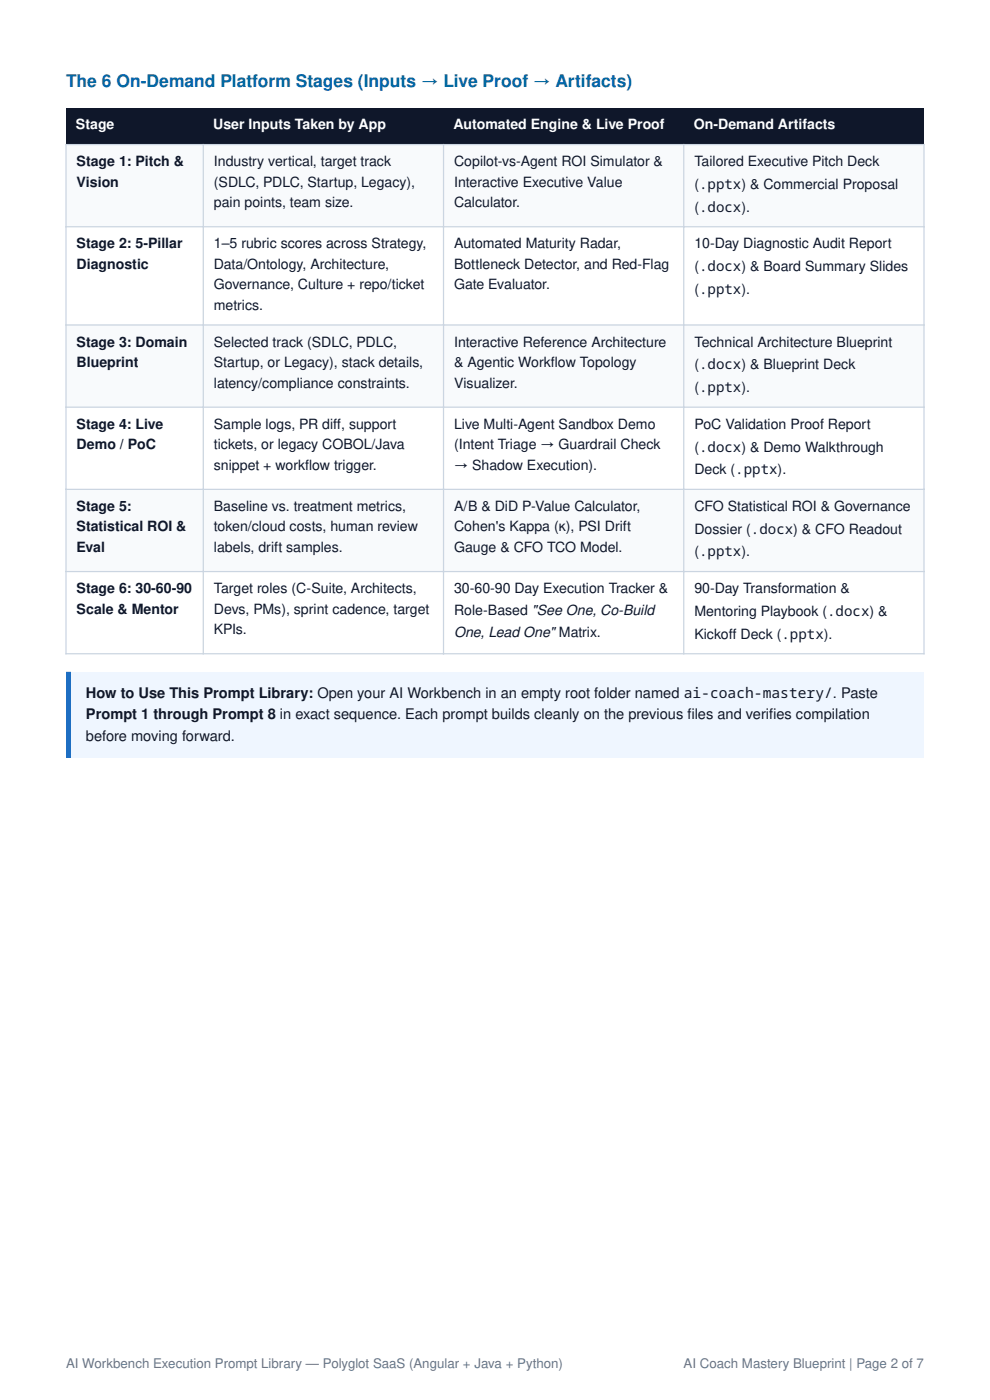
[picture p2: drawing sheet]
<svg xmlns="http://www.w3.org/2000/svg" width="210mm" height="297mm" viewBox="0 0 210 297" stroke-linecap="round" stroke-linejoin="round" font-family="sans-serif">
<defs><g id="words">
<text font-size="3.7" fill="#0369a1" x="14" y="18.5">The 6 On-Demand Platform Stages (Inputs → Live Proof → Artifacts)</text>
<g font-size="3.1" fill="#0f172a">
<text x="18.2" y="148.1">How to Use This Prompt Library: Open your AI Workbench in an empty root folder named ai-coach-mastery/. Paste</text>
<text x="18.2" y="152.6">Prompt 1 through Prompt 8 in exact sequence. Each prompt builds cleanly on the previous f</text>
<text x="145.8" y="152.6">iles and verif</text>
<text x="163.2" y="152.6">ies compilation</text>
<text x="18.2" y="157.1">before moving forward.</text>
</g>
<g font-size="3" fill="#fff">
<text x="16.1" y="27.5">Stage</text>
<text x="45.2" y="27.5">User Inputs Taken by App</text>
<text x="96.2" y="27.5">Automated Engine &amp; Live Proof</text>
<text x="147.2" y="27.5">On-Demand Artifacts</text>
</g>
<g font-size="3" fill="#0f172a">
<text x="16.2" y="35.3">Stage 1: Pitch &amp;</text>
<text x="45.4" y="35.3">Industry vertical, target track</text>
<text x="96.3" y="35.3">Copilot-vs-Agent ROI Simulator &amp;</text>
<text x="147.3" y="35.3">Tailored Executive Pitch Deck</text>
<text x="16.2" y="39.6">Vision</text>
<text x="45.4" y="39.6">(SDLC, PDLC, Startup, Legacy),</text>
<text x="96.3" y="39.6">Interactive Executive Value</text>
<text x="147.3" y="40.1">(.pptx) &amp; Commercial Proposal</text>
<text x="45.4" y="43.9">pain points, team size.</text>
<text x="96.3" y="43.9">Calculator.</text>
<text x="147.3" y="44.9">(.docx).</text>
<text x="16.2" y="52.7">Stage 2: 5-Pillar</text>
<text x="45.4" y="52.7">1–5 rubric scores across Strategy,</text>
<text x="96.3" y="52.7">Automated Maturity Radar,</text>
<text x="147.3" y="52.7">10-Day Diagnostic Audit Report</text>
<text x="16.2" y="57">Diagnostic</text>
<text x="45.4" y="57">Data/Ontology, Architecture,</text>
<text x="96.3" y="57">Bottleneck Detector, and Red-Flag</text>
<text x="147.3" y="57.5">(.docx) &amp; Board Summary Slides</text>
<text x="45.4" y="61.4">Governance, Culture + repo/ticket</text>
<text x="45.4" y="65.7">metrics.</text>
<text x="96.3" y="61.4">Gate Evaluator.</text>
<text x="147.3" y="62.3">(.pptx).</text>
<text x="16.2" y="73.5">Stage 3: Domain</text>
<text x="16.2" y="77.9">Blueprint</text>
<text x="45.4" y="73.5">Selected track (SDLC, PDLC,</text>
<text x="45.4" y="77.9">Startup, or Legacy), stack details,</text>
<text x="96.3" y="73.5">Interactive Reference Architecture</text>
<text x="96.3" y="77.9">&amp; Agentic Workf</text>
<text x="116.9" y="77.9">low Topology</text>
<text x="147.3" y="73.5">Technical Architecture Blueprint</text>
<text x="45.4" y="82.2">latency/compliance constraints.</text>
<text x="96.3" y="82.2">Visualizer.</text>
<text x="147.3" y="78.3">(.docx) &amp; Blueprint Deck</text>
<text x="147.3" y="83.2">(.pptx).</text>
<text x="16.2" y="91">Stage 4: Live</text>
<text x="16.2" y="95.3">Demo / PoC</text>
<text x="45.4" y="91">Sample logs, PR dif</text>
<text x="45.4" y="95.3">tickets, or legacy COBOL/Java</text>
<text x="70.7" y="91">f, support</text>
<text x="96.3" y="91">Live Multi-Agent Sandbox Demo</text>
<text x="96.3" y="95.3">(Intent Triage → Guardrail Check</text>
<text x="147.3" y="91">PoC Validation Proof Report</text>
<text x="147.3" y="95.8">(.docx) &amp; Demo Walkthrough</text>
<text x="45.4" y="99.7">snippet + workf</text>
<text x="64.7" y="99.7">low trigger.</text>
<text x="96.3" y="99.7">→ Shadow Execution).</text>
<text x="147.3" y="100.6">Deck (.pptx).</text>
<text x="16.2" y="108.4">Stage 5:</text>
<text x="16.2" y="112.7">Statistical ROI &amp;</text>
<text x="45.4" y="108.4">Baseline vs. treatment metrics,</text>
<text x="45.4" y="112.7">token/cloud costs, human review</text>
<text x="96.3" y="108.4">A/B &amp; DiD P-Value Calculator,</text>
<text x="96.3" y="112.7">Cohen's Kappa (κ), PSI Drift</text>
<text x="147.3" y="108.4">CFO Statistical ROI &amp; Governance</text>
<text x="147.3" y="113.2">Dossier (.docx) &amp; CFO Readout</text>
<text x="16.2" y="117.1">Eval</text>
<text x="45.4" y="117.1">labels, drift samples.</text>
<text x="96.3" y="117.1">Gauge &amp; CFO TCO Model.</text>
<text x="147.3" y="118">(.pptx).</text>
<text x="16.2" y="125.8">Stage 6: 30-60-90</text>
<text x="45.4" y="125.8">Target roles (C-Suite, Architects,</text>
<text x="96.3" y="125.8">30-60-90 Day Execution Tracker &amp;</text>
<text x="147.3" y="125.8">90-Day Transformation &amp;</text>
<text x="16.2" y="130.2">Scale &amp; Mentor</text>
<text x="45.4" y="130.2">Devs, PMs), sprint cadence, target</text>
<text x="96.3" y="130.5">Role-Based &quot;See One, Co-Build</text>
<text x="147.3" y="130.7">Mentoring Playbook (.docx) &amp;</text>
<text x="45.4" y="134.5">KPIs.</text>
<text x="96.3" y="135.1">One, Lead One&quot; Matrix.</text>
<text x="147.3" y="135.5">Kickof</text>
<text x="154.6" y="135.5">f Deck (.pptx).</text>
</g>
<g font-size="2.8" fill="#64748b">
<text x="14" y="290.1">AI Workbench Execution Prompt Library — Polyglot SaaS (Angular + Java + Python)</text>
<text x="145" y="290.1">AI Coach Mastery Blueprint | Page 2 of 7</text>
</g>
</g></defs>
<g fill="#0f172a">
<path d="M14 23h29.1v7.7h-29.1z"/>
<path d="M43.1 23h51v7.7h-51z"/>
<path d="M94.1 23h50.9v7.7h-50.9z"/>
<path d="M145 23h51v7.7h-51z"/>
</g>
<g fill="#f8fafc">
<path d="M14 30.7h29.1v17.4h-29.1z"/>
<path d="M43.1 30.7h51v17.4h-51z"/>
<path d="M94.1 30.7h50.9v17.4h-50.9z"/>
<path d="M145 30.7h51v17.4h-51z"/>
<path d="M14 68.9h29.1v17.5h-29.1z"/>
<path d="M43.1 68.9h51v17.5h-51z"/>
<path d="M94.1 68.9h50.9v17.5h-50.9z"/>
<path d="M145 68.9h51v17.5h-51z"/>
<path d="M14 103.8h29.1v17.5h-29.1z"/>
<path d="M43.1 103.8h51v17.5h-51z"/>
<path d="M94.1 103.8h50.9v17.5h-50.9z"/>
<path d="M145 103.8h51v17.5h-51z"/>
</g>
<path d="M13.9 30.7h182.2M14 30.5v108.3M43.1 30.5v108.3M94.1 30.5v108.3M145 30.5v108.3M196 30.5v108.3M13.9 48.1h182.2M13.9 68.9h182.2M13.9 86.4h182.2M13.9 103.8h182.2M13.9 121.3h182.2M13.9 138.7h182.2" fill="none" stroke="#cbd5e1" stroke-width=".26"/>
<path d="M14 142.5h182v18.3h-182z" fill="#eff6ff"/>
<path d="M15.1 142.5v18.3zM14 142.5h1.1v18.3h-1.1z" fill-rule="evenodd" fill="#2563eb"/>
<use href="#words"/>
</svg>
